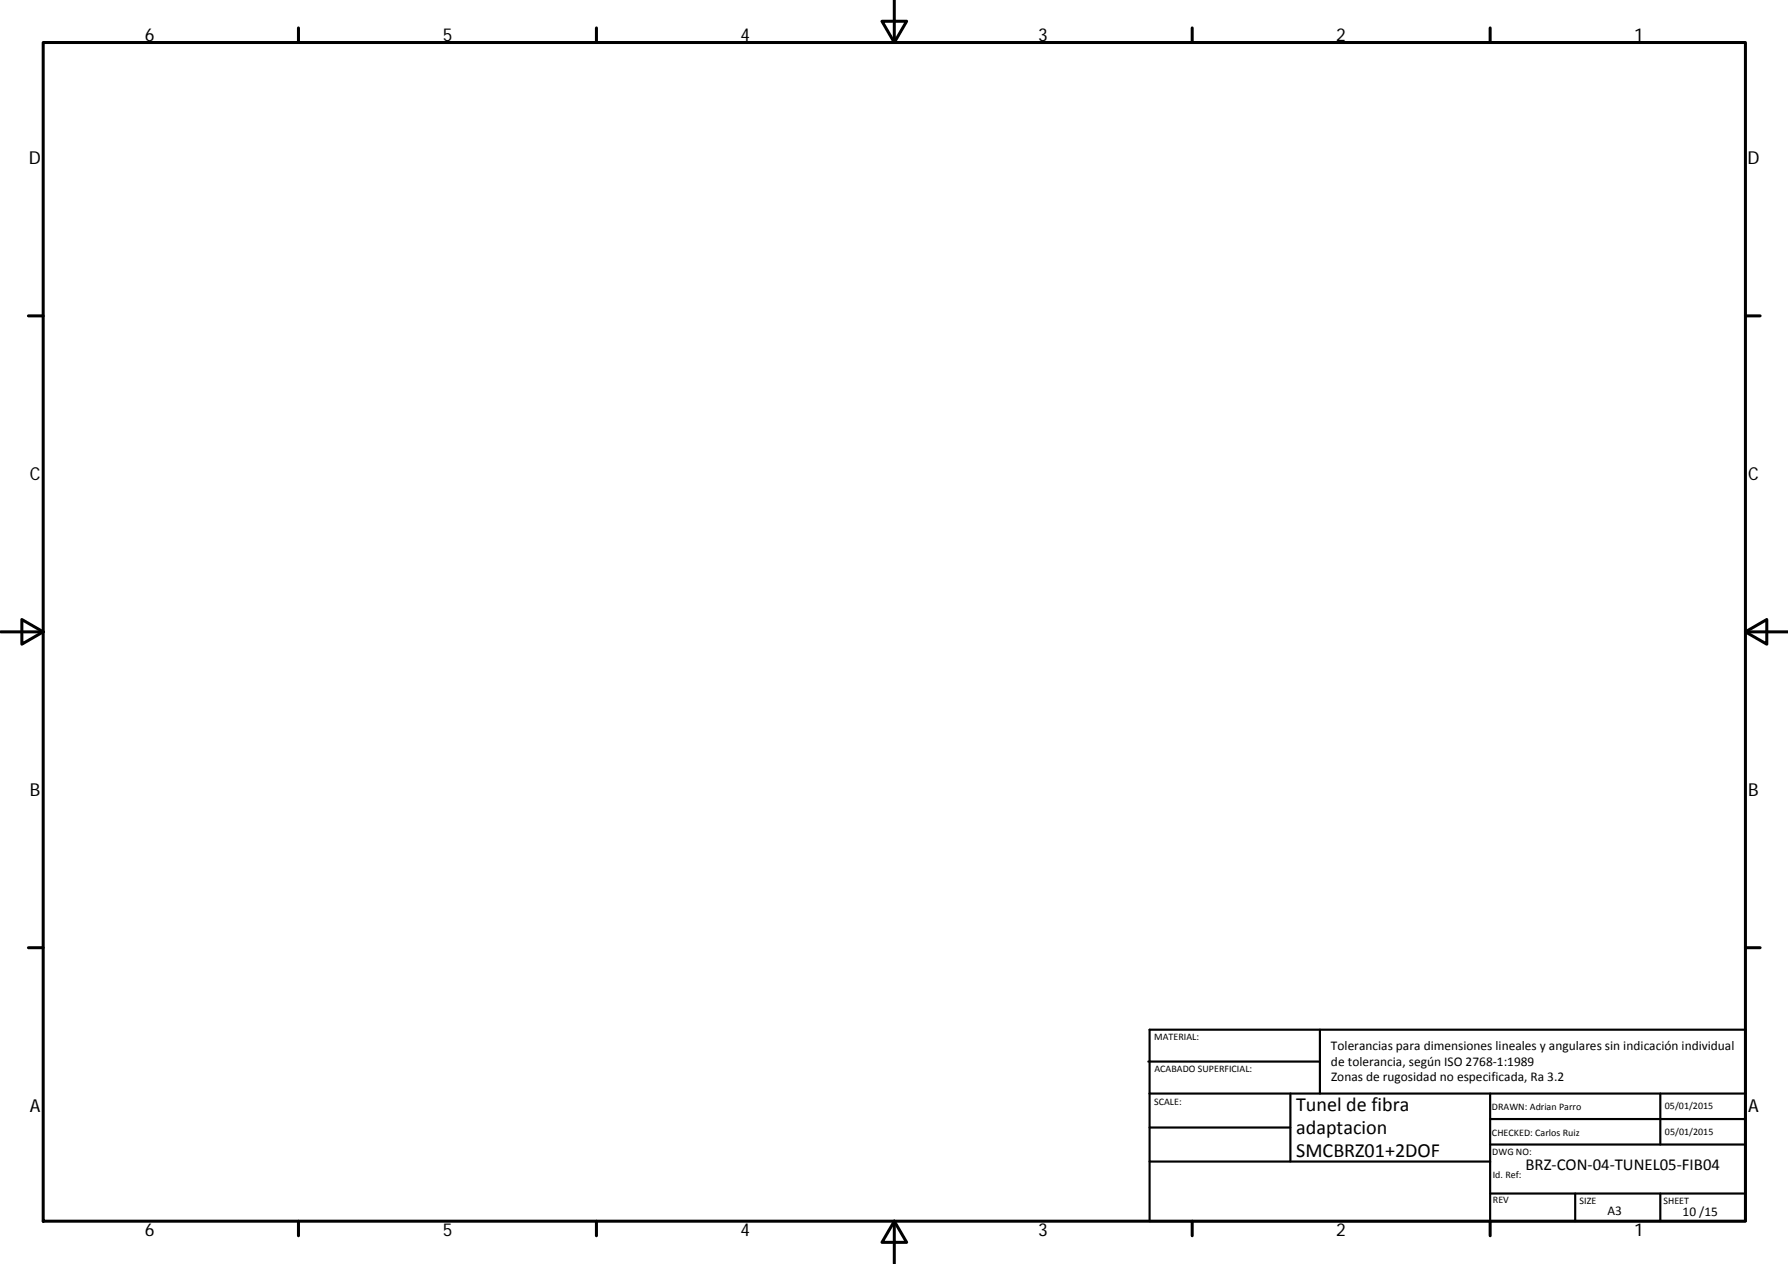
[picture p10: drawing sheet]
<svg xmlns="http://www.w3.org/2000/svg" width="420mm" height="297mm" viewBox="0 0 420 297" stroke-linecap="round" stroke-linejoin="round" font-family="sans-serif">
<defs><g id="words">
<g font-size="4.7">
<text x="304.6" y="261.2">Tunel de fibra</text>
<text x="304.6" y="266.6">adaptacion</text>
<text x="304.6" y="272">SMCBRZ01+2DOF</text>
</g>
<g font-size="4.2">
<text x="34" y="9.6">6</text>
<text x="104" y="9.6">5</text>
<text x="174" y="9.6">4</text>
<text x="244" y="9.6">3</text>
<text x="314" y="9.6">2</text>
<text x="384" y="9.6">1</text>
<text x="6.8" y="38.7">D</text>
<text x="410.6" y="38.7">D</text>
<text x="7" y="112.9">C</text>
<text x="410.8" y="112.9">C</text>
<text x="7" y="187.1">B</text>
<text x="410.8" y="187.1">B</text>
<text x="7" y="261.3">A</text>
<text x="410.8" y="261.3">A</text>
<text x="34" y="290.4">6</text>
<text x="104" y="290.4">5</text>
<text x="174" y="290.4">4</text>
<text x="244" y="290.4">3</text>
<text x="314" y="290.4">2</text>
<text x="384" y="290.4">1</text>
</g>
<text font-size="3.9" x="358.5" y="274.9">BRZ‐CON‐04‐TUNEL05‐FIB04</text>
<g font-size="3.1">
<text x="312.8" y="246.8">Tolerancias para dimensiones lineales y angulares sin indicación individual</text>
<text x="312.8" y="250.4">de tolerancia, según ISO 2768‐1:1989</text>
<text x="312.8" y="254">Zonas de rugosidad no especificada, Ra 3.2</text>
<text x="377.7" y="285.6">A3</text>
<text x="395.4" y="285.9">10 /15</text>
</g>
<g font-size="2.4">
<text x="271.2" y="244.4">MATERIAL:</text>
<text x="271.3" y="251.9">ACABADO SUPERFICIAL:</text>
<text x="271.2" y="259.7">SCALE:</text>
<text x="350.6" y="260.9">DRAWN: Adrian Parro</text>
<text x="391.2" y="260.6">05/01/2015</text>
<text x="350.6" y="267">CHECKED: Carlos Ruiz</text>
<text x="391.2" y="266.6">05/01/2015</text>
<text x="350.7" y="271.4">DWG NO:</text>
<text x="350.8" y="276.8">Id. Ref:</text>
<text x="350.8" y="282.8">REV</text>
<text x="371.2" y="282.9">SIZE</text>
<text x="390.9" y="282.9">SHEET</text>
</g>
</g></defs>
<g fill="none" stroke="#000" stroke-width=".71">
<path d="M10.1 10h400.1v277h-400.1zM70.1 6.6v3.4M140.2 6.6v3.4M207.3 5h5.8l-2.9 5zM210.2 0v10M280.2 6.6v3.4M350.2 6.6v3.4M6.7 74.2h3.4M410.2 74.2h3.4M.2 148.5h9.9M5.1 145.6l5 2.9-5 2.9zM410.2 148.5l5-2.9v5.8z"/>
<path d="M410.2 148.5h9.9M6.7 222.7h3.4M410.2 222.7h3.4M70.1 287v3.4M140.2 287v3.4M210.2 287l2.9 5h-5.8zM210.2 287v10M280.2 287v3.4M350.2 287v3.4"/>
</g>
<g fill="none" stroke="#000" stroke-width=".51">
<path d="M269.8 249.5h40.4M270.1 257h140.1M270.1 242h140.1v45h-140.1zM303.2 257v16M310.2 242v15M350.2 257v30M390.2 257v12M270.1 273h80.1M270.1 265h33.1M350.2 269h60M350.2 263h60M350.2 280.5h60"/>
<path d="M370.2 280.5v6.5M390.2 280.5v6.5"/>
</g>
<use href="#words"/>
</svg>
